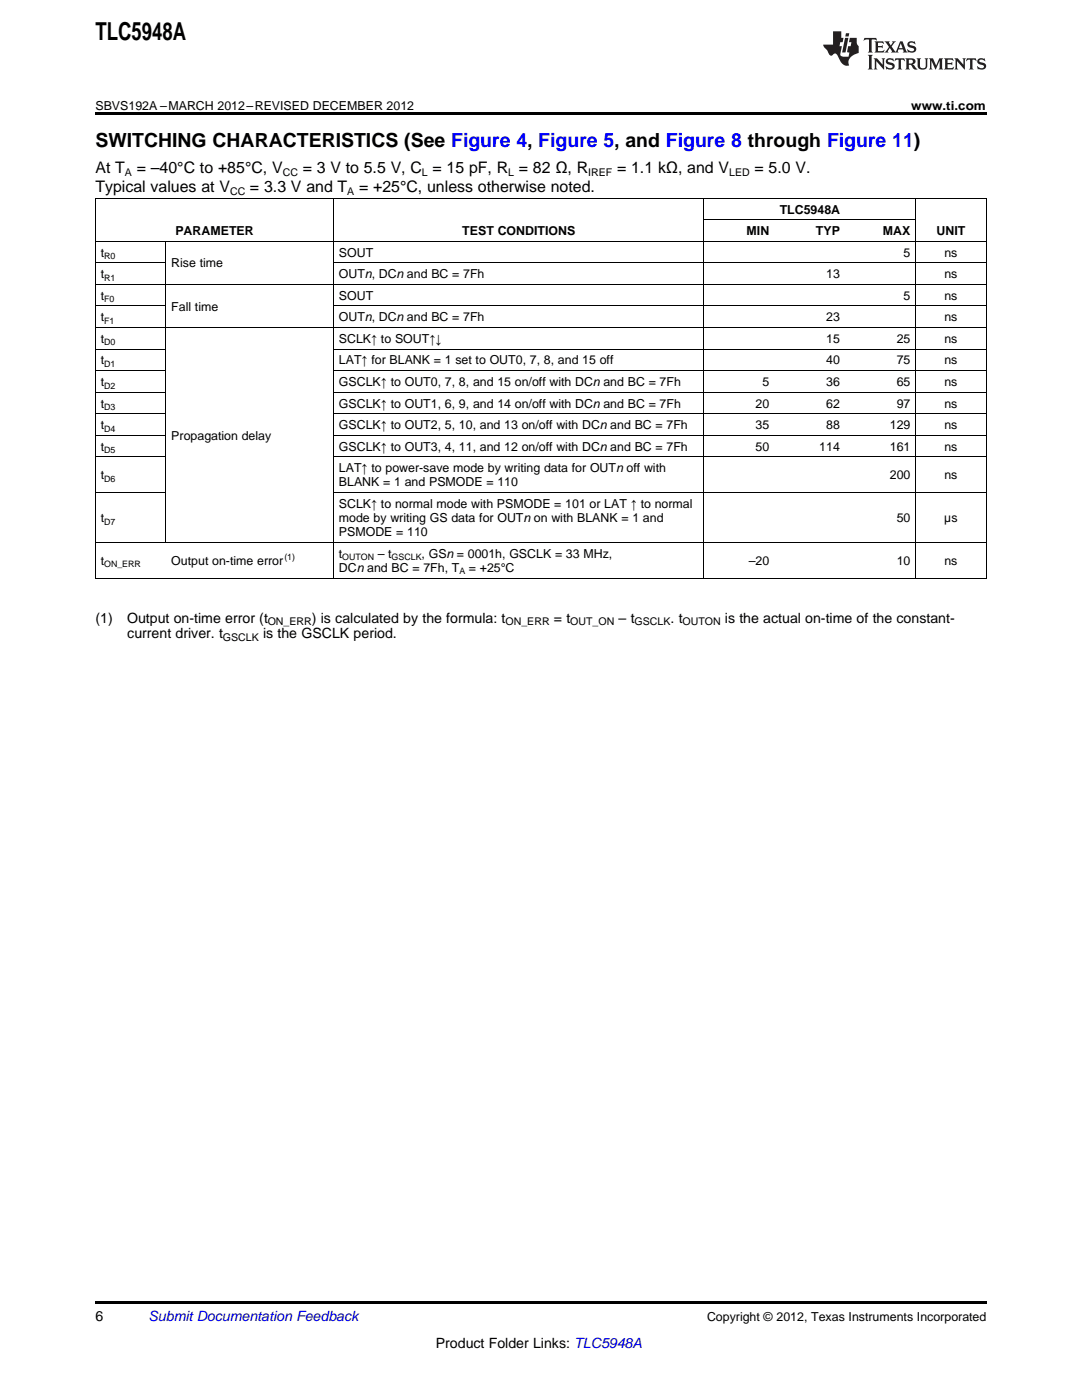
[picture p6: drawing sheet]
<svg xmlns="http://www.w3.org/2000/svg" width="216mm" height="279mm" viewBox="0 0 216 279" stroke-linecap="round" stroke-linejoin="round" font-family="sans-serif">
<defs><g id="words">
<text font-size="4.9" x="19" y="7.9">TLC5948A</text>
<text font-size="3.9" x="19" y="29.3">SWITCHING CHARACTERISTICS (See Figure 4, Figure 5, and Figure 8 through Figure 11)</text>
<g font-size="3.2">
<text x="19" y="34.4">At T</text>
<text x="27.3" y="34.4">= –40°C to +85°C, V</text>
<text x="60.4" y="34.4">= 3 V to 5.5 V, C = 15 pF, R = 82 Ω, R</text>
<text x="123.1" y="34.4">= 1.1 kΩ, and V</text>
<text x="150.5" y="34.4">= 5.0 V.</text>
<text x="19" y="38.3">Typical values at V</text>
<text x="49.9" y="38.3">= 3.3 V and T</text>
<text x="71.6" y="38.3">= +25°C, unless otherwise noted.</text>
</g>
<g font-size="2.8">
<text x="19" y="124.2">(1)</text>
<text x="25.4" y="124.2">Output on-time error (t</text>
<text x="62.2" y="124.2">) is calculated by the formula: t</text>
<text x="110.5" y="124.2">= t</text>
<text x="123.4" y="124.2">– t</text>
<text x="133.8" y="124.2">. t</text>
<text x="144.6" y="124.2">is the actual on-time of the constant-</text>
<text x="25.4" y="127.4">current driver. t</text>
<text x="52.5" y="127.4">is the GSCLK period.</text>
<text x="19" y="263.6">6</text>
<text x="87" y="269">Product Folder Links: TLC5948A</text>
</g>
<text font-size="2.8" fill="#0000c8" x="29.6" y="263.6">Submit Documentation Feedback</text>
<g font-size="2.5">
<text x="19" y="21.9">SBVS192A –MARCH 2012–REVISED DECEMBER 2012</text>
<text x="181.8" y="21.9">www.ti.com</text>
<text x="35" y="46.9">PARAMETER</text>
<text x="92.3" y="46.9">TEST CONDITIONS</text>
<text x="149" y="46.9">MIN</text>
<text x="155.6" y="42.6">TLC5948A</text>
<text x="162.8" y="46.9">TYP</text>
<text x="176.2" y="46.9">MAX</text>
<text x="186.9" y="46.9">UNIT</text>
<text x="20.1" y="51.2">t</text>
<text x="34.2" y="53.4">Rise time</text>
<text x="67.6" y="51.2">SOUT</text>
<text x="180.3" y="51.2">5</text>
<text x="188.5" y="51.2">ns</text>
<text x="20.1" y="55.5">t</text>
<text x="20.1" y="59.8">t</text>
<text x="67.6" y="55.5">OUTn, DCn and BC = 7Fh</text>
<text x="67.6" y="59.8">SOUT</text>
<text x="164.9" y="55.5">13</text>
<text x="180.3" y="59.8">5</text>
<text x="188.5" y="55.5">ns</text>
<text x="188.5" y="59.8">ns</text>
<text x="20.1" y="64.1">t</text>
<text x="34.2" y="62">Fall time</text>
<text x="67.6" y="64.1">OUTn, DCn and BC = 7Fh</text>
<text x="164.9" y="64.1">23</text>
<text x="188.5" y="64.1">ns</text>
<text x="20.1" y="68.4">t</text>
<text x="67.6" y="68.4">SCLK↑ to SOUT↑↓</text>
<text x="164.9" y="68.4">15</text>
<text x="178.9" y="68.4">25</text>
<text x="188.5" y="68.4">ns</text>
<text x="20.1" y="72.7">t</text>
<text x="20.1" y="77">t</text>
<text x="67.6" y="72.7">LAT↑ for BLANK = 1 set to OUT0, 7, 8, and 15 off</text>
<text x="67.6" y="77">GSCLK↑ to OUT0, 7, 8, and 15 on/off with DCn and BC = 7Fh</text>
<text x="152.2" y="77">5</text>
<text x="164.9" y="72.7">40</text>
<text x="164.9" y="77">36</text>
<text x="178.9" y="72.7">75</text>
<text x="178.9" y="77">65</text>
<text x="188.5" y="72.7">ns</text>
<text x="188.5" y="77">ns</text>
<text x="20.1" y="81.4">t</text>
<text x="67.6" y="81.4">GSCLK↑ to OUT1, 6, 9, and 14 on/off with DCn and BC = 7Fh</text>
<text x="150.8" y="81.4">20</text>
<text x="164.9" y="81.4">62</text>
<text x="178.9" y="81.4">97</text>
<text x="188.5" y="81.4">ns</text>
<text x="20.1" y="85.7">t</text>
<text x="20.1" y="90">t</text>
<text x="34.2" y="87.7">Propagation delay</text>
<text x="67.6" y="85.7">GSCLK↑ to OUT2, 5, 10, and 13 on/off with DCn and BC = 7Fh</text>
<text x="67.6" y="90">GSCLK↑ to OUT3, 4, 11, and 12 on/off with DCn and BC = 7Fh</text>
<text x="150.8" y="85.7">35</text>
<text x="150.8" y="90">50</text>
<text x="163.5" y="90">114</text>
<text x="164.9" y="85.7">88</text>
<text x="177.6" y="85.7">129</text>
<text x="177.6" y="90">161</text>
<text x="188.5" y="85.7">ns</text>
<text x="188.5" y="90">ns</text>
<text x="20.1" y="95.7">t</text>
<text x="67.6" y="94.3">LAT↑ to power-save mode by writing data for OUTn off with</text>
<text x="177.6" y="95.7">200</text>
<text x="188.5" y="95.7">ns</text>
<text x="67.6" y="97.1">BLANK = 1 and PSMODE = 110</text>
<text x="67.6" y="101.4">SCLK↑ to normal mode with PSMODE = 101 or LAT ↑ to normal</text>
<text x="20.1" y="104.2">t</text>
<text x="67.6" y="104.2">mode by writing GS data for OUTn on with BLANK = 1 and</text>
<text x="67.6" y="107">PSMODE = 110</text>
<text x="178.9" y="104.2">50</text>
<text x="188.4" y="104.2">µs</text>
<text x="20.1" y="112.7">t</text>
<text x="34.2" y="112.7">Output on-time error</text>
<text x="67.6" y="111.3">t</text>
<text x="75.4" y="111.3">– t</text>
<text x="84.1" y="111.3">, GSn = 0001h, GSCLK = 33 MHz,</text>
<text x="149.4" y="112.7">–20</text>
<text x="178.9" y="112.7">10</text>
<text x="188.5" y="112.7">ns</text>
<text x="67.6" y="114.2">DCn and BC = 7Fh, T</text>
<text x="93.6" y="114.2">= +25°C</text>
<text x="141.1" y="263.6">Copyright © 2012, Texas Instruments Incorporated</text>
</g>
<g font-size="2.1">
<text x="24.9" y="35.1">A</text>
<text x="56.4" y="35.1">CC</text>
<text x="84.2" y="35.1">L</text>
<text x="101.4" y="35.1">L</text>
<text x="117.4" y="35.1">IREF</text>
<text x="145.5" y="35.1">LED</text>
<text x="45.9" y="38.9">CC</text>
<text x="69.3" y="38.9">A</text>
<text x="53.4" y="124.8">ON_ERR</text>
<text x="100.9" y="124.8">ON_ERR</text>
<text x="113.8" y="124.8">OUT_ON</text>
<text x="126.6" y="124.8">GSCLK</text>
<text x="136.2" y="124.8">OUTON</text>
<text x="44.5" y="128">GSCLK</text>
</g>
<g font-size="1.8">
<text x="20.8" y="51.7">R0</text>
<text x="20.8" y="56">R1</text>
<text x="20.8" y="60.3">F0</text>
<text x="20.8" y="64.6">F1</text>
<text x="20.8" y="68.9">D0</text>
<text x="20.8" y="73.2">D1</text>
<text x="20.8" y="77.5">D2</text>
<text x="20.8" y="81.8">D3</text>
<text x="20.8" y="86.1">D4</text>
<text x="20.8" y="90.5">D5</text>
<text x="20.8" y="96.2">D6</text>
<text x="20.8" y="104.7">D7</text>
<text x="20.8" y="113.2">ON_ERR</text>
<text x="56.7" y="111.8">(1)</text>
<text x="68.3" y="111.8">OUTON</text>
<text x="78.1" y="111.8">GSCLK</text>
<text x="91.7" y="114.7">A</text>
</g>
</g></defs>
<path d="M19 22.5h177.8v.5h-177.8zM19 259.7h177.8v.5h-177.8z" fill="#000"/>
<g fill="none" stroke="#000" stroke-width=".2">
<path d="M19 39.5h177.8M19.1 39.6v75.8M66.5 39.6v75.8M140.5 39.6v75.8M182.7 39.6v75.8M196.8 39.6v75.8M19 56.7h177.8M19 52.4h14.1M19 48.1h177.8M33.1 48.2v60.1M66.6 52.4h130.2M140.5 43.8h42.2"/>
<path d="M19 78.3h14.1M19 74h14.1M19 69.7h14.1M19 65.4h177.8M19 61h14.1M66.6 78.3h130.2M66.6 74h130.2M66.6 69.7h130.2M66.6 61h130.2M19 98.3h14.1M19 91.2h14.1M19 86.9h14.1"/>
<path d="M19 82.6h14.1M66.6 98.3h130.2M66.6 91.2h130.2M66.6 86.9h130.2M66.6 82.6h130.2M19 115.4h177.8M19 108.2h177.8"/>
</g>
<g fill="#231f20">
<path d="M172.5 7.6l-.1 .5 .4-.2h.6v.1v2.1l-.2 .4h.9l-.2-.4v-2.1l.1-.1h.5l.5 .2-.2-.5zM174.5 8.3l.2 .3v1.5l-.2 .4h1.8l.2-.6a1.04 1.04 0 0 1-1.3 .2v-.7h.6l.3 .2v-.6l-.3 .2h-.6v-.6l.8-.1 .4 .3-.2-.5zM176.5 8.3l.9 1.1-.9 1.1h.8l-.2-.2 .4-.7 .5 .7-.2 .2h1.5l-.2-.2 .2-.4h.9l.1 .4-.2 .2h1l-.3-.3-.7-1.9h-.5l-.9 2-.8-1 .9-1h-.8l.1 .3-.4 .5-.3-.6 .1-.2zM179.7 8.6l.4 1h-.7zM181.3 8.4a.63 .63 0 0 0-.2 .7 .63 .63 0 0 0 .6 .4l.6 .2 .1 .2a.75 .75 0 0 1-.7 .4 .75 .75 0 0 1-.6-.5l.1 .7 .1-.1a1.11 1.11 0 0 0 1.5-.6 1.13 1.13 0 0 0-1.2-.8l-.1-.4a1.04 1.04 0 0 1 1.2 .2l-.2-.5-.2 .1-.4-.2zM173.2 10.9l.2 .4v2.2l-.2 .4h1l-.3-.4v-2.2l.3-.4zM174.3 11.6l.3 .4v1.5l-.3 .4h.8l-.2-.4v-1.3l1.5 1.7v-1.9l.2-.4h-.7l.2 .4v.9l-1.1-1.3zM177 11.8a.62 .62 0 0 0-.2 .7 .62 .62 0 0 0 .6 .4l.6 .1 .1 .3a.76 .76 0 0 1-.7 .3 .76 .76 0 0 1-.7-.4l.2 .7 .1-.1a1.11 1.11 0 0 0 1.5-.6 1.13 1.13 0 0 0-1.2-.8l-.1-.4a1.04 1.04 0 0 1 1.2 .2l-.2-.6-.2 .1-.5-.1zM178.7 11.6l-.2 .6a.61 .61 0 0 1 .8-.3v1.6l-.2 .4h.9l-.2-.4v-1.6a.63 .63 0 0 1 .7 .3l-.1-.6zM180.6 11.6l.3 .4v1.5l-.3 .4h1l-.2-.2-.1-.8 .6 .2a.76 .76 0 0 0 1.2 .7l-1-1a.58 .58 0 0 0 .6-.5 .58 .58 0 0 0-.5-.6zM181.4 11.9h.1a.45 .45 0 0 1 .5 .1 .45 .45 0 0 1 .1 .5l-.8 .2zM182.9 11.6l.2 .2a2.17 2.17 0 0 0 .3 1.9 .99 .99 0 0 0 1.6-.6v-1.1l.2-.4h-.7l.2 .2a1.92 1.92 0 0 1-.2 1.8 .6 .6 0 0 1-.9-.5v-1.1l.2-.4zM185.4 11.6l.2 .4v1.5l-.2 .4h.7l-.2-.4v-1.4l.8 1.8 .8-1.8v1.4l-.2 .4h.9l-.2-.4v-1.5l.2-.4h-.8l-.6 1.5-.6-1.5zM188.4 11.6l.2 .4v1.5l-.2 .4h1.8l.1-.6a1.04 1.04 0 0 1-1.2 .1v-.6h.5l.4 .2v-.6l-.4 .2h-.5v-.7h.8l.3 .3-.1-.6zM190.5 11.6l.2 .4v1.5l-.2 .4h.7l-.2-.4v-1.3l1.5 1.7v-1.9l.2-.4h-.7l.2 .4v.9l-1.1-1.3zM192.9 11.6l-.1 .6a.61 .61 0 0 1 .7-.3l.1 1.6-.3 .4h1l-.3-.4 .1-1.6a.63 .63 0 0 1 .7 .3l-.1-.6zM195.2 11.8a.62 .62 0 0 0-.2 .7 .62 .62 0 0 0 .6 .4l.6 .1 .1 .3a.76 .76 0 0 1-.7 .3 .76 .76 0 0 1-.6-.4l.1 .7 .1-.1a1.11 1.11 0 0 0 1.6-.6 1.13 1.13 0 0 0-1.3-.8l-.1-.4a1.04 1.04 0 0 1 1.2 .2l-.1-.6-.2 .1-.5-.1z"/>
<path d="M166.2 6.3v2.6h-1.9v.4l.8 .9a.91 .91 0 0 0 1 .8 .56 .56 0 0 1 .5-.3 .56 .56 0 0 1 .5 .3l.4 .8a1.53 1.53 0 0 0 1.9 1.2 1.54 1.54 0 0 1 1-2.1l.9-.3v-1.4a1.52 1.52 0 0 1-.4-1.6h-1.3l-.2 .8h.5l-.2 .8h-.5l-.1 1v.2l.4 .1-.2 .8a1.93 1.93 0 0 1-1.6-.3l.3-1.8h-.5l.2-.8h.4l.2-.8h-.4v-1.3zM168.6 7.6l-.6 2.9h.7l.6-2.9zM168.8 6.6l-.1 .7h.6l.2-.7z"/>
</g>
<use href="#words"/>
</svg>
